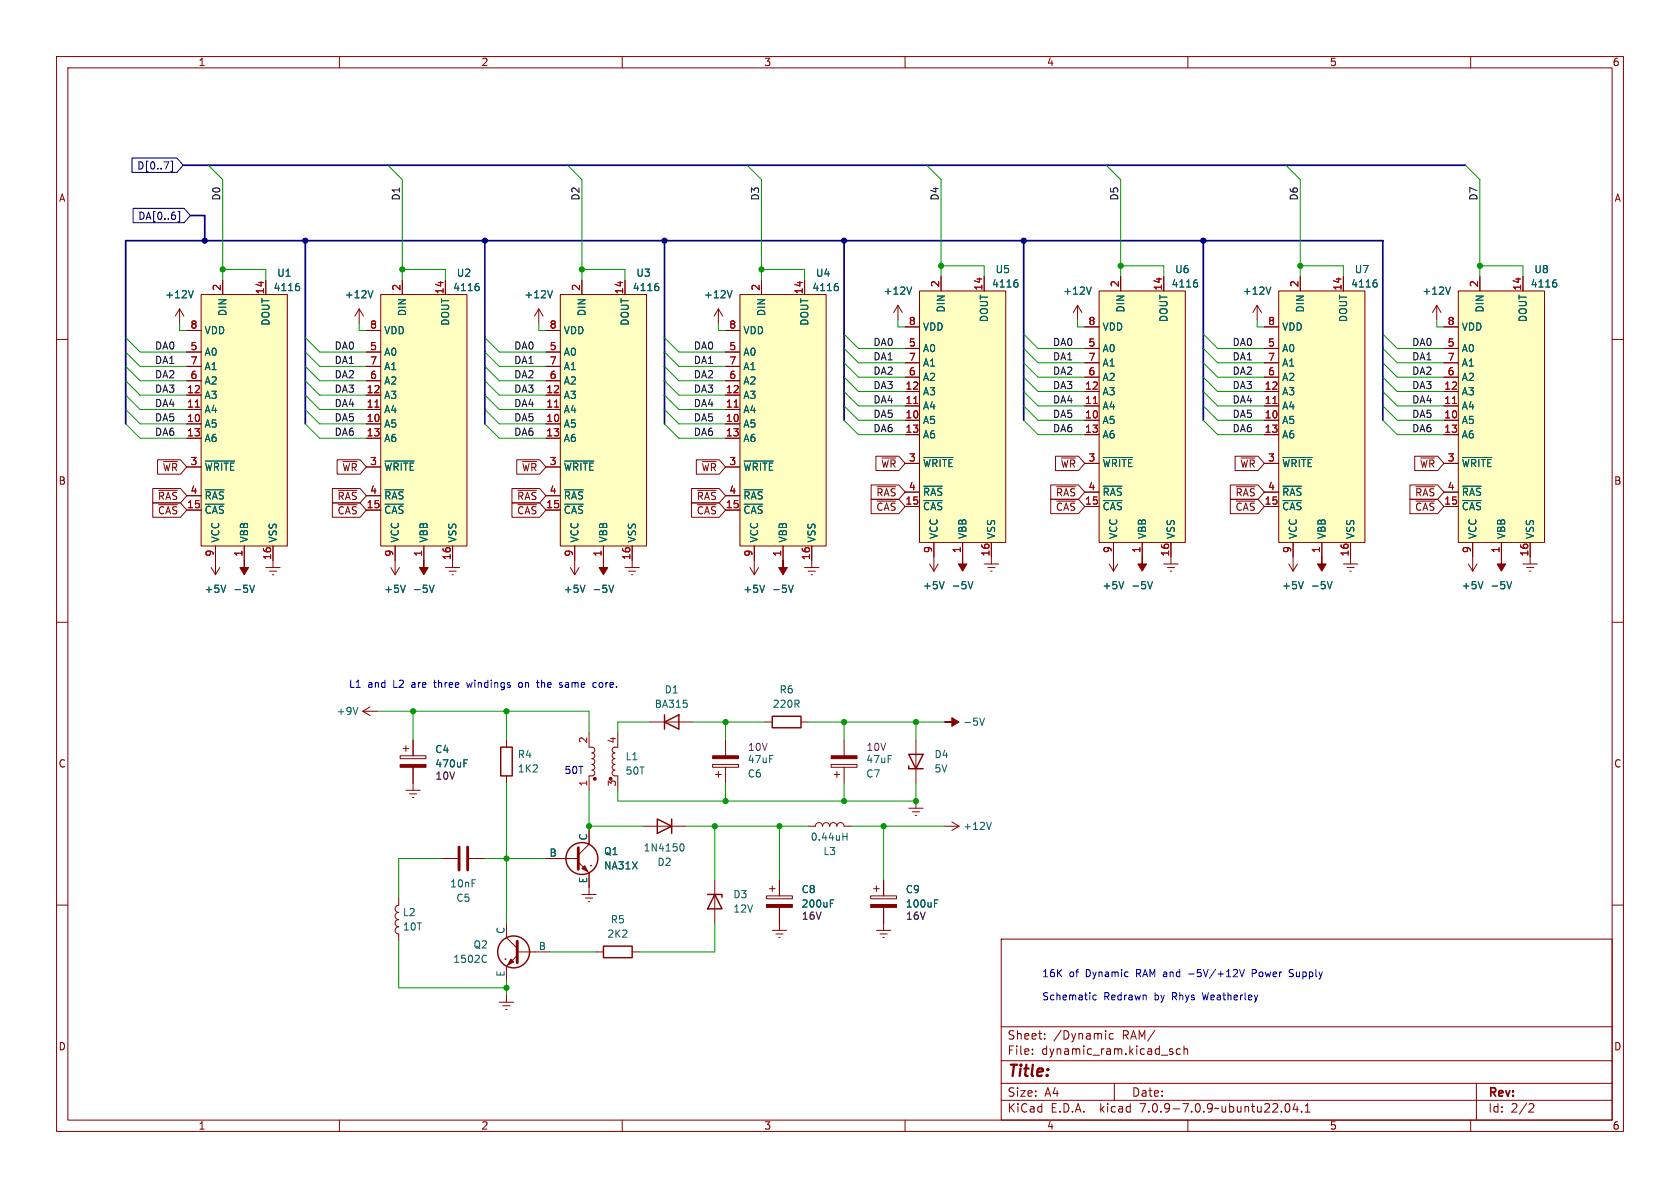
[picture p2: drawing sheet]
<svg xmlns="http://www.w3.org/2000/svg" width="297mm" height="210mm" viewBox="0 0 297 210" stroke-linecap="round" stroke-linejoin="round" font-family="sans-serif">
<defs><g id="words">
<text font-size="2.8" fill="#840000" x="178" y="190.9">Title:</text>
<g font-size="2.1" fill="#840000">
<text x="178" y="184">Sheet:</text>
<text x="186.2" y="184">/Dynamic</text>
<text x="198.5" y="184">RAM/</text>
<text x="178" y="186.7">File:</text>
<text x="184.1" y="186.7">dynamic_ram.kicad_sch</text>
<text x="178" y="196.9">KiCad</text>
<text x="178" y="194.1">Size:</text>
<text x="184.7" y="194.1">A4</text>
<text x="185.7" y="196.9">E.D.A.</text>
<text x="194.6" y="196.9">kicad</text>
<text x="200" y="194.1">Date:</text>
<text x="201.8" y="196.9">7.0.9-7.0.9~ubuntu22.04.1</text>
<text x="263" y="194.3">Rev:</text>
<text x="263" y="196.9">Id:</text>
<text x="267.1" y="196.9">2/2</text>
</g>
<g font-size="1.8" fill="#840000">
<text x="35" y="11.9">1</text>
<text x="85" y="11.9">2</text>
<text x="135" y="11.9">3</text>
<text x="185" y="11.9">4</text>
<text x="235" y="11.9">5</text>
<text x="285" y="11.9">6</text>
<text x="10.3" y="35.9">A</text>
<text x="285.3" y="35.9">A</text>
<text x="28.7" y="83.5">~{WR}</text>
<text x="60.4" y="83.5">~{WR}</text>
<text x="92.2" y="83.5">~{WR}</text>
<text x="123.9" y="83.5">~{WR}</text>
<text x="155.7" y="82.9">~{WR}</text>
<text x="187.4" y="82.9">~{WR}</text>
<text x="219.2" y="82.9">~{WR}</text>
<text x="250.9" y="82.9">~{WR}</text>
<text x="10.3" y="85.9">B</text>
<text x="27.8" y="88.6">~{RAS}</text>
<text x="59.6" y="88.6">~{RAS}</text>
<text x="91.3" y="88.6">~{RAS}</text>
<text x="123.1" y="88.6">~{RAS}</text>
<text x="154.8" y="87.9">~{RAS}</text>
<text x="186.6" y="87.9">~{RAS}</text>
<text x="218.3" y="87.9">~{RAS}</text>
<text x="250.1" y="87.9">~{RAS}</text>
<text x="285.3" y="85.9">B</text>
<text x="27.8" y="91.1">~{CAS}</text>
<text x="59.6" y="91.1">~{CAS}</text>
<text x="91.3" y="91.1">~{CAS}</text>
<text x="123.1" y="91.1">~{CAS}</text>
<text x="154.8" y="90.5">~{CAS}</text>
<text x="186.6" y="90.5">~{CAS}</text>
<text x="218.3" y="90.5">~{CAS}</text>
<text x="250.1" y="90.5">~{CAS}</text>
<text x="10.3" y="135.9">C</text>
<text x="285.3" y="135.9">C</text>
<text x="10.3" y="185.9">D</text>
<text x="285.3" y="185.9">D</text>
<text x="35" y="199.9">1</text>
<text x="85" y="199.9">2</text>
<text x="135" y="199.9">3</text>
<text x="185" y="199.9">4</text>
<text x="235" y="199.9">5</text>
<text x="285" y="199.9">6</text>
</g>
<g font-size="1.8" fill="#000084">
<text x="24.2" y="30.2">D[0..7]</text>
<text x="24.3" y="39.1">DA[0..6]</text>
</g>
<g font-size="1.8" fill="#0f0f0f">
<text x="39" y="35.6" transform="rotate(-90 39 35.6)">D0</text>
<text x="70.8" y="35.6" transform="rotate(-90 70.8 35.6)">D1</text>
<text x="102.5" y="35.6" transform="rotate(-90 102.5 35.6)">D2</text>
<text x="134.3" y="35.6" transform="rotate(-90 134.3 35.6)">D3</text>
<text x="166" y="35.6" transform="rotate(-90 166 35.6)">D4</text>
<text x="197.8" y="35.6" transform="rotate(-90 197.8 35.6)">D5</text>
<text x="229.5" y="35.6" transform="rotate(-90 229.5 35.6)">D6</text>
<text x="261.3" y="35.6" transform="rotate(-90 261.3 35.6)">D7</text>
<text x="27.3" y="64.4">DA1</text>
<text x="27.3" y="61.9">DA0</text>
<text x="59.1" y="64.4">DA1</text>
<text x="59.1" y="61.9">DA0</text>
<text x="90.8" y="61.9">DA0</text>
<text x="90.8" y="64.4">DA1</text>
<text x="122.6" y="61.9">DA0</text>
<text x="122.6" y="64.4">DA1</text>
<text x="154.3" y="61.2">DA0</text>
<text x="154.3" y="63.8">DA1</text>
<text x="186.1" y="63.8">DA1</text>
<text x="186.1" y="61.2">DA0</text>
<text x="217.8" y="63.8">DA1</text>
<text x="217.8" y="61.2">DA0</text>
<text x="249.6" y="63.8">DA1</text>
<text x="249.6" y="61.2">DA0</text>
<text x="27.3" y="69.5">DA3</text>
<text x="27.3" y="67">DA2</text>
<text x="59.1" y="69.5">DA3</text>
<text x="59.1" y="67">DA2</text>
<text x="90.8" y="69.5">DA3</text>
<text x="90.8" y="67">DA2</text>
<text x="122.6" y="67">DA2</text>
<text x="122.6" y="69.5">DA3</text>
<text x="154.3" y="66.3">DA2</text>
<text x="154.3" y="68.9">DA3</text>
<text x="154.3" y="71.4">DA4</text>
<text x="186.1" y="66.3">DA2</text>
<text x="186.1" y="71.4">DA4</text>
<text x="186.1" y="68.9">DA3</text>
<text x="217.8" y="68.9">DA3</text>
<text x="217.8" y="71.4">DA4</text>
<text x="217.8" y="66.3">DA2</text>
<text x="249.6" y="66.3">DA2</text>
<text x="249.6" y="68.9">DA3</text>
<text x="249.6" y="71.4">DA4</text>
<text x="27.3" y="74.6">DA5</text>
<text x="27.3" y="77.1">DA6</text>
<text x="27.3" y="72">DA4</text>
<text x="59.1" y="72">DA4</text>
<text x="59.1" y="74.6">DA5</text>
<text x="59.1" y="77.1">DA6</text>
<text x="90.8" y="74.6">DA5</text>
<text x="90.8" y="72">DA4</text>
<text x="90.8" y="77.1">DA6</text>
<text x="122.6" y="72">DA4</text>
<text x="122.6" y="74.6">DA5</text>
<text x="122.6" y="77.1">DA6</text>
<text x="154.3" y="76.5">DA6</text>
<text x="154.3" y="73.9">DA5</text>
<text x="186.1" y="76.5">DA6</text>
<text x="186.1" y="73.9">DA5</text>
<text x="217.8" y="73.9">DA5</text>
<text x="217.8" y="76.5">DA6</text>
<text x="249.6" y="76.5">DA6</text>
<text x="249.6" y="73.9">DA5</text>
</g>
<g font-size="1.8" fill="#006464">
<text x="29.1" y="52.9">+12V</text>
<text x="48.3" y="51.7">4116</text>
<text x="48.9" y="49.1">U1</text>
<text x="60.9" y="52.9">+12V</text>
<text x="80" y="51.7">4116</text>
<text x="80.7" y="49.1">U2</text>
<text x="92.6" y="52.9">+12V</text>
<text x="111.8" y="51.7">4116</text>
<text x="112.4" y="49.1">U3</text>
<text x="124.4" y="52.9">+12V</text>
<text x="143.5" y="51.7">4116</text>
<text x="144.2" y="49.1">U4</text>
<text x="156.1" y="52.3">+12V</text>
<text x="175.3" y="51">4116</text>
<text x="175.9" y="48.5">U5</text>
<text x="187.9" y="52.3">+12V</text>
<text x="207" y="51">4116</text>
<text x="207.7" y="48.5">U6</text>
<text x="219.6" y="52.3">+12V</text>
<text x="238.8" y="51">4116</text>
<text x="239.4" y="48.5">U7</text>
<text x="251.4" y="52.3">+12V</text>
<text x="270.5" y="51">4116</text>
<text x="271.2" y="48.5">U8</text>
<text x="36.1" y="59.3">VDD</text>
<text x="40.2" y="56" transform="rotate(-90 40.2 56)">DIN</text>
<text x="47.9" y="57.7" transform="rotate(-90 47.9 57.7)">DOUT</text>
<text x="67.8" y="59.3">VDD</text>
<text x="72" y="56" transform="rotate(-90 72 56)">DIN</text>
<text x="79.6" y="57.7" transform="rotate(-90 79.6 57.7)">DOUT</text>
<text x="99.6" y="59.3">VDD</text>
<text x="103.7" y="56" transform="rotate(-90 103.7 56)">DIN</text>
<text x="111.4" y="57.7" transform="rotate(-90 111.4 57.7)">DOUT</text>
<text x="131.3" y="59.3">VDD</text>
<text x="135.5" y="56" transform="rotate(-90 135.5 56)">DIN</text>
<text x="143.1" y="57.7" transform="rotate(-90 143.1 57.7)">DOUT</text>
<text x="163.1" y="58.6">VDD</text>
<text x="167.2" y="55.4" transform="rotate(-90 167.2 55.4)">DIN</text>
<text x="174.9" y="57" transform="rotate(-90 174.9 57)">DOUT</text>
<text x="194.8" y="58.6">VDD</text>
<text x="199" y="55.4" transform="rotate(-90 199 55.4)">DIN</text>
<text x="206.6" y="57" transform="rotate(-90 206.6 57)">DOUT</text>
<text x="226.6" y="58.6">VDD</text>
<text x="230.7" y="55.4" transform="rotate(-90 230.7 55.4)">DIN</text>
<text x="238.4" y="57" transform="rotate(-90 238.4 57)">DOUT</text>
<text x="258.3" y="58.6">VDD</text>
<text x="262.5" y="55.4" transform="rotate(-90 262.5 55.4)">DIN</text>
<text x="270.1" y="57" transform="rotate(-90 270.1 57)">DOUT</text>
<text x="36.1" y="63.1">A0</text>
<text x="36.1" y="65.6">A1</text>
<text x="67.8" y="63.1">A0</text>
<text x="67.8" y="65.6">A1</text>
<text x="99.6" y="63.1">A0</text>
<text x="99.6" y="65.6">A1</text>
<text x="131.3" y="63.1">A0</text>
<text x="131.3" y="65.6">A1</text>
<text x="163.1" y="62.5">A0</text>
<text x="163.1" y="65">A1</text>
<text x="194.8" y="62.5">A0</text>
<text x="194.8" y="65">A1</text>
<text x="226.6" y="62.5">A0</text>
<text x="226.6" y="65">A1</text>
<text x="258.3" y="62.5">A0</text>
<text x="258.3" y="65">A1</text>
<text x="36.1" y="70.7">A3</text>
<text x="36.1" y="68.2">A2</text>
<text x="67.8" y="70.7">A3</text>
<text x="67.8" y="68.2">A2</text>
<text x="99.6" y="70.7">A3</text>
<text x="99.6" y="68.2">A2</text>
<text x="131.3" y="70.7">A3</text>
<text x="131.3" y="68.2">A2</text>
<text x="163.1" y="70.1">A3</text>
<text x="163.1" y="67.5">A2</text>
<text x="194.8" y="70.1">A3</text>
<text x="194.8" y="67.5">A2</text>
<text x="226.6" y="70.1">A3</text>
<text x="226.6" y="67.5">A2</text>
<text x="258.3" y="70.1">A3</text>
<text x="258.3" y="67.5">A2</text>
<text x="36.1" y="75.8">A5</text>
<text x="36.1" y="73.3">A4</text>
<text x="67.8" y="75.8">A5</text>
<text x="67.8" y="73.3">A4</text>
<text x="99.6" y="75.8">A5</text>
<text x="99.6" y="73.3">A4</text>
<text x="131.3" y="75.8">A5</text>
<text x="131.3" y="73.3">A4</text>
<text x="163.1" y="75.2">A5</text>
<text x="163.1" y="72.6">A4</text>
<text x="163.1" y="77.7">A6</text>
<text x="194.8" y="75.2">A5</text>
<text x="194.8" y="72.6">A4</text>
<text x="194.8" y="77.7">A6</text>
<text x="226.6" y="75.2">A5</text>
<text x="226.6" y="72.6">A4</text>
<text x="226.6" y="77.7">A6</text>
<text x="258.3" y="75.2">A5</text>
<text x="258.3" y="72.6">A4</text>
<text x="258.3" y="77.7">A6</text>
<text x="36.1" y="78.3">A6</text>
<text x="36.1" y="83.4">~{WRITE}</text>
<text x="67.8" y="78.3">A6</text>
<text x="67.8" y="83.4">~{WRITE}</text>
<text x="99.6" y="78.3">A6</text>
<text x="99.6" y="83.4">~{WRITE}</text>
<text x="131.3" y="78.3">A6</text>
<text x="131.3" y="83.4">~{WRITE}</text>
<text x="163.1" y="82.8">~{WRITE}</text>
<text x="194.8" y="82.8">~{WRITE}</text>
<text x="226.6" y="82.8">~{WRITE}</text>
<text x="258.3" y="82.8">~{WRITE}</text>
<text x="36.1" y="88.5">~{RAS}</text>
<text x="67.8" y="88.5">~{RAS}</text>
<text x="99.6" y="88.5">~{RAS}</text>
<text x="131.3" y="88.5">~{RAS}</text>
<text x="163.1" y="87.9">~{RAS}</text>
<text x="194.8" y="87.9">~{RAS}</text>
<text x="226.6" y="87.9">~{RAS}</text>
<text x="258.3" y="87.9">~{RAS}</text>
<text x="36.1" y="91">~{CAS}</text>
<text x="67.8" y="91">~{CAS}</text>
<text x="99.6" y="91">~{CAS}</text>
<text x="131.3" y="91">~{CAS}</text>
<text x="163.1" y="90.4">~{CAS}</text>
<text x="166" y="95.4" transform="rotate(-90 166 95.4)">VCC</text>
<text x="171" y="95.4" transform="rotate(-90 171 95.4)">VBB</text>
<text x="176.1" y="95.4" transform="rotate(-90 176.1 95.4)">VSS</text>
<text x="194.8" y="90.4">~{CAS}</text>
<text x="197.7" y="95.4" transform="rotate(-90 197.7 95.4)">VCC</text>
<text x="202.8" y="95.4" transform="rotate(-90 202.8 95.4)">VBB</text>
<text x="207.9" y="95.4" transform="rotate(-90 207.9 95.4)">VSS</text>
<text x="226.6" y="90.4">~{CAS}</text>
<text x="229.5" y="95.4" transform="rotate(-90 229.5 95.4)">VCC</text>
<text x="234.5" y="95.4" transform="rotate(-90 234.5 95.4)">VBB</text>
<text x="239.6" y="95.4" transform="rotate(-90 239.6 95.4)">VSS</text>
<text x="258.3" y="90.4">~{CAS}</text>
<text x="261.2" y="95.4" transform="rotate(-90 261.2 95.4)">VCC</text>
<text x="266.3" y="95.4" transform="rotate(-90 266.3 95.4)">VBB</text>
<text x="271.4" y="95.4" transform="rotate(-90 271.4 95.4)">VSS</text>
<text x="39" y="96" transform="rotate(-90 39 96)">VCC</text>
<text x="44" y="96" transform="rotate(-90 44 96)">VBB</text>
<text x="49.1" y="96" transform="rotate(-90 49.1 96)">VSS</text>
<text x="70.7" y="96" transform="rotate(-90 70.7 96)">VCC</text>
<text x="75.8" y="96" transform="rotate(-90 75.8 96)">VBB</text>
<text x="80.9" y="96" transform="rotate(-90 80.9 96)">VSS</text>
<text x="102.5" y="96" transform="rotate(-90 102.5 96)">VCC</text>
<text x="107.5" y="96" transform="rotate(-90 107.5 96)">VBB</text>
<text x="112.6" y="96" transform="rotate(-90 112.6 96)">VSS</text>
<text x="134.2" y="96" transform="rotate(-90 134.2 96)">VCC</text>
<text x="139.3" y="96" transform="rotate(-90 139.3 96)">VBB</text>
<text x="144.4" y="96" transform="rotate(-90 144.4 96)">VSS</text>
<text x="36.1" y="105">+5V</text>
<text x="41.1" y="105">-5V</text>
<text x="67.8" y="105">+5V</text>
<text x="72.9" y="105">-5V</text>
<text x="99.6" y="105">+5V</text>
<text x="104.6" y="105">-5V</text>
<text x="131.3" y="105">+5V</text>
<text x="136.4" y="105">-5V</text>
<text x="163.1" y="104.4">+5V</text>
<text x="168.1" y="104.4">-5V</text>
<text x="194.8" y="104.4">+5V</text>
<text x="199.9" y="104.4">-5V</text>
<text x="226.6" y="104.4">+5V</text>
<text x="231.6" y="104.4">-5V</text>
<text x="258.3" y="104.4">+5V</text>
<text x="263.4" y="104.4">-5V</text>
<text x="115.6" y="125.3">BA315</text>
<text x="117.4" y="122.8">D1</text>
<text x="136.5" y="125.3">220R</text>
<text x="137.7" y="122.8">R6</text>
<text x="59.4" y="126.6">+9V</text>
<text x="170.2" y="128.5">-5V</text>
<text x="76.8" y="133.3">C4</text>
<text x="76.8" y="135.9">470uF</text>
<text x="91.4" y="134.2">R4</text>
<text x="91.4" y="136.8">1K2</text>
<text x="110.5" y="134.6">L1</text>
<text x="110.5" y="137.1">50T</text>
<text x="132.1" y="137.6">C6</text>
<text x="132.1" y="135.1">47uF</text>
<text x="153" y="137.6">C7</text>
<text x="153" y="135.1">47uF</text>
<text x="165.1" y="134.2">D4</text>
<text x="165.1" y="136.8">5V</text>
<text x="103.9" y="148.7" transform="rotate(-90 103.9 148.7)">C</text>
<text x="143.2" y="148.8">0.44uH</text>
<text x="170.2" y="146.9">+12V</text>
<text x="97.1" y="151.5">B</text>
<text x="106.7" y="151.4">Q1</text>
<text x="106.7" y="153.9">NA31X</text>
<text x="113.7" y="150.7">1N4150</text>
<text x="116.1" y="153.3">D2</text>
<text x="145.5" y="151.4">L3</text>
<text x="79.5" y="157.1">10nF</text>
<text x="80.6" y="159.6">C5</text>
<text x="103.9" y="156.3" transform="rotate(-90 103.9 156.3)">E</text>
<text x="129.5" y="159">D3</text>
<text x="129.5" y="161.5">12V</text>
<text x="141.6" y="158.1">C8</text>
<text x="141.6" y="160.6">200uF</text>
<text x="160" y="158.1">C9</text>
<text x="160" y="160.6">100uF</text>
<text x="71.1" y="162.2">L2</text>
<text x="71.1" y="164.7">10T</text>
<text x="83.6" y="167.9">Q2</text>
<text x="89.3" y="165.2" transform="rotate(-90 89.3 165.2)">C</text>
<text x="107.3" y="166">2K2</text>
<text x="107.9" y="163.4">R5</text>
<text x="80" y="170.4">1502C</text>
<text x="89.3" y="172.8" transform="rotate(-90 89.3 172.8)">E</text>
<text x="95.1" y="168">B</text>
</g>
<g font-size="1.8" fill="#a90000">
<text x="39.1" y="51.5" transform="rotate(-90 39.1 51.5)">2</text>
<text x="46.7" y="52.1" transform="rotate(-90 46.7 52.1)">14</text>
<text x="70.9" y="51.5" transform="rotate(-90 70.9 51.5)">2</text>
<text x="78.5" y="52.1" transform="rotate(-90 78.5 52.1)">14</text>
<text x="102.6" y="51.5" transform="rotate(-90 102.6 51.5)">2</text>
<text x="110.2" y="52.1" transform="rotate(-90 110.2 52.1)">14</text>
<text x="134.4" y="51.5" transform="rotate(-90 134.4 51.5)">2</text>
<text x="142" y="52.1" transform="rotate(-90 142 52.1)">14</text>
<text x="166.1" y="50.9" transform="rotate(-90 166.1 50.9)">2</text>
<text x="173.7" y="51.5" transform="rotate(-90 173.7 51.5)">14</text>
<text x="197.9" y="50.9" transform="rotate(-90 197.9 50.9)">2</text>
<text x="205.5" y="51.5" transform="rotate(-90 205.5 51.5)">14</text>
<text x="229.6" y="50.9" transform="rotate(-90 229.6 50.9)">2</text>
<text x="237.2" y="51.5" transform="rotate(-90 237.2 51.5)">14</text>
<text x="261.4" y="50.9" transform="rotate(-90 261.4 50.9)">2</text>
<text x="269" y="51.5" transform="rotate(-90 269 51.5)">14</text>
<text x="33.6" y="58.2">8</text>
<text x="65.3" y="58.2">8</text>
<text x="97.1" y="58.2">8</text>
<text x="128.8" y="58.2">8</text>
<text x="160.6" y="57.5">8</text>
<text x="192.3" y="57.5">8</text>
<text x="224.1" y="57.5">8</text>
<text x="255.8" y="57.5">8</text>
<text x="33.6" y="62">5</text>
<text x="33.6" y="64.5">7</text>
<text x="65.3" y="62">5</text>
<text x="65.3" y="64.5">7</text>
<text x="97.1" y="62">5</text>
<text x="97.1" y="64.5">7</text>
<text x="128.8" y="62">5</text>
<text x="128.8" y="64.5">7</text>
<text x="160.6" y="61.3">5</text>
<text x="160.6" y="63.9">7</text>
<text x="192.3" y="61.3">5</text>
<text x="192.3" y="63.9">7</text>
<text x="224.1" y="61.3">5</text>
<text x="224.1" y="63.9">7</text>
<text x="255.8" y="61.3">5</text>
<text x="255.8" y="63.9">7</text>
<text x="33" y="69.6">12</text>
<text x="33.6" y="67.1">6</text>
<text x="64.7" y="69.6">12</text>
<text x="65.3" y="67.1">6</text>
<text x="96.5" y="69.6">12</text>
<text x="97.1" y="67.1">6</text>
<text x="128.2" y="69.6">12</text>
<text x="128.8" y="67.1">6</text>
<text x="160" y="71.5">11</text>
<text x="160" y="69">12</text>
<text x="160.6" y="66.4">6</text>
<text x="191.7" y="71.5">11</text>
<text x="191.7" y="69">12</text>
<text x="192.3" y="66.4">6</text>
<text x="223.5" y="71.5">11</text>
<text x="223.5" y="69">12</text>
<text x="224.1" y="66.4">6</text>
<text x="255.2" y="71.5">11</text>
<text x="255.2" y="69">12</text>
<text x="255.8" y="66.4">6</text>
<text x="33" y="74.7">10</text>
<text x="33" y="72.1">11</text>
<text x="33" y="77.2">13</text>
<text x="64.7" y="74.7">10</text>
<text x="64.7" y="72.1">11</text>
<text x="64.7" y="77.2">13</text>
<text x="96.5" y="74.7">10</text>
<text x="96.5" y="72.1">11</text>
<text x="96.5" y="77.2">13</text>
<text x="128.2" y="74.7">10</text>
<text x="128.2" y="72.1">11</text>
<text x="128.2" y="77.2">13</text>
<text x="160" y="74">10</text>
<text x="160" y="76.6">13</text>
<text x="191.7" y="74">10</text>
<text x="191.7" y="76.6">13</text>
<text x="223.5" y="74">10</text>
<text x="223.5" y="76.6">13</text>
<text x="255.2" y="74">10</text>
<text x="255.2" y="76.6">13</text>
<text x="33.6" y="82.3">3</text>
<text x="65.3" y="82.3">3</text>
<text x="97.1" y="82.3">3</text>
<text x="128.8" y="82.3">3</text>
<text x="160.6" y="81.7">3</text>
<text x="192.3" y="81.7">3</text>
<text x="224.1" y="81.7">3</text>
<text x="255.8" y="81.7">3</text>
<text x="33" y="89.9">15</text>
<text x="33.6" y="87.4">4</text>
<text x="64.7" y="89.9">15</text>
<text x="65.3" y="87.4">4</text>
<text x="96.5" y="89.9">15</text>
<text x="97.1" y="87.4">4</text>
<text x="128.2" y="89.9">15</text>
<text x="128.8" y="87.4">4</text>
<text x="160" y="89.3">15</text>
<text x="160.6" y="86.7">4</text>
<text x="191.7" y="89.3">15</text>
<text x="192.3" y="86.7">4</text>
<text x="223.5" y="89.3">15</text>
<text x="224.1" y="86.7">4</text>
<text x="255.2" y="89.3">15</text>
<text x="255.8" y="86.7">4</text>
<text x="37.8" y="98.5" transform="rotate(-90 37.8 98.5)">9</text>
<text x="42.9" y="98.5" transform="rotate(-90 42.9 98.5)">1</text>
<text x="48" y="99.1" transform="rotate(-90 48 99.1)">16</text>
<text x="69.6" y="98.5" transform="rotate(-90 69.6 98.5)">9</text>
<text x="74.7" y="98.5" transform="rotate(-90 74.7 98.5)">1</text>
<text x="79.8" y="99.1" transform="rotate(-90 79.8 99.1)">16</text>
<text x="101.3" y="98.5" transform="rotate(-90 101.3 98.5)">9</text>
<text x="106.4" y="98.5" transform="rotate(-90 106.4 98.5)">1</text>
<text x="111.5" y="99.1" transform="rotate(-90 111.5 99.1)">16</text>
<text x="133.1" y="98.5" transform="rotate(-90 133.1 98.5)">9</text>
<text x="138.2" y="98.5" transform="rotate(-90 138.2 98.5)">1</text>
<text x="143.3" y="99.1" transform="rotate(-90 143.3 99.1)">16</text>
<text x="164.8" y="97.9" transform="rotate(-90 164.8 97.9)">9</text>
<text x="169.9" y="97.9" transform="rotate(-90 169.9 97.9)">1</text>
<text x="175" y="98.5" transform="rotate(-90 175 98.5)">16</text>
<text x="196.6" y="97.9" transform="rotate(-90 196.6 97.9)">9</text>
<text x="201.7" y="97.9" transform="rotate(-90 201.7 97.9)">1</text>
<text x="206.8" y="98.5" transform="rotate(-90 206.8 98.5)">16</text>
<text x="228.3" y="97.9" transform="rotate(-90 228.3 97.9)">9</text>
<text x="233.4" y="97.9" transform="rotate(-90 233.4 97.9)">1</text>
<text x="238.5" y="98.5" transform="rotate(-90 238.5 98.5)">16</text>
<text x="260.1" y="97.9" transform="rotate(-90 260.1 97.9)">9</text>
<text x="265.2" y="97.9" transform="rotate(-90 265.2 97.9)">1</text>
<text x="270.3" y="98.5" transform="rotate(-90 270.3 98.5)">16</text>
<text x="103.9" y="131.5" transform="rotate(-90 103.9 131.5)">2</text>
<text x="109" y="131.5" transform="rotate(-90 109 131.5)">4</text>
<text x="103.9" y="139.1" transform="rotate(-90 103.9 139.1)">1</text>
<text x="109" y="139.1" transform="rotate(-90 109 139.1)">3</text>
</g>
<g font-size="1.8" fill="#0000c2">
<text x="61.6" y="121.7">L1</text>
<text x="65" y="121.7">and</text>
<text x="69.6" y="121.7">L2</text>
<text x="73" y="121.7">are</text>
<text x="77.2" y="121.7">three</text>
<text x="83.2" y="121.7">windings</text>
<text x="92.6" y="121.7">on</text>
<text x="96" y="121.7">the</text>
<text x="100.2" y="121.7">same</text>
<text x="106.3" y="121.7">core.</text>
<text x="99.7" y="136.9">50T</text>
<text x="184.1" y="172.8">16K</text>
<text x="189" y="172.8">of</text>
<text x="192.1" y="172.8">Dynamic</text>
<text x="201.1" y="172.8">RAM and</text>
<text x="210.7" y="172.8">-5V/+12V</text>
<text x="222.2" y="172.8">Power</text>
<text x="229" y="172.8">Supply</text>
<text x="184.1" y="176.9">Schematic</text>
<text x="195.1" y="176.9">Redrawn</text>
<text x="204.2" y="176.9">by</text>
<text x="207.5" y="176.9">Rhys</text>
<text x="213.1" y="176.9">Weatherley</text>
</g>
<g font-size="1.8" fill="#840084">
<text x="132.1" y="132.9">10V</text>
<text x="153.1" y="132.9">10V</text>
<text x="76.9" y="138">10V</text>
<text x="141.7" y="162.8">16V</text>
<text x="160.1" y="162.8">16V</text>
</g>
</g></defs>
<g fill="none" stroke="#840000" stroke-width=".18">
<path d="M10 10h277v190h-277zM12 12h273v186h-273zM60 10v2M110 10v2M160 10v2M210 10v2M260 10v2M10 60h2M31.7 54.6l-.7 1.3M31.7 54.6v2.6M31.7 54.6l.8 1.3M33 58.4h2.6"/>
<path d="M35.6 52.1h15.2v44.4h-15.2zM39.4 49.5v2.6M47 49.5v2.6M63.5 54.6l-.8 1.3M63.5 54.6v2.6M63.5 54.6l.8 1.3M64.8 58.4h2.5M67.3 52.1h15.2v44.4h-15.2zM71.1 49.5v2.6M78.7 49.5v2.6M95.2 54.6l-.7 1.3M95.2 54.6v2.6"/>
<path d="M95.2 54.6l.8 1.3M96.5 58.4h2.6M99.1 52.1h15.2v44.4h-15.2zM102.9 49.5v2.6M110.5 49.5v2.6M127 54.6v2.6M127 54.6l-.8 1.3M127 54.6l.8 1.3M128.3 58.4h2.5M130.8 52.1h15.2v44.4h-15.2zM134.6 49.5v2.6M142.2 49.5v2.6"/>
<path d="M158.7 54l-.7 1.2M158.7 54v2.5M158.7 54l.8 1.2M160 57.8h2.6M162.6 51.4h15.2v44.5h-15.2zM166.4 48.9v2.5M174 48.9v2.5M190.5 54l-.8 1.2M190.5 54v2.5M190.5 54l.8 1.2M191.8 57.8h2.5M194.3 51.4h15.2v44.5h-15.2z"/>
<path d="M198.1 48.9v2.5M205.7 48.9v2.5M222.2 54l-.7 1.2M222.2 54v2.5M222.2 54l.8 1.2M223.5 57.8h2.6M226.1 51.4h15.2v44.5h-15.2zM229.9 48.9v2.5M237.5 48.9v2.5M254 54l-.8 1.2M254 54v2.5M254 54l.8 1.2"/>
<path d="M255.3 57.8h2.5M257.8 51.4h15.2v44.5h-15.2zM261.6 48.9v2.5M269.2 48.9v2.5M285 60h2M33 74.9h2.6M33 72.4h2.6M33 69.9h2.6M33 77.5h2.6M33 62.2h2.6M33 67.3h2.6M33 64.8h2.6"/>
<path d="M64.8 74.9h2.5M64.8 72.4h2.5M64.8 69.9h2.5M64.8 77.5h2.5M64.8 62.2h2.5M64.8 67.3h2.5M64.8 64.8h2.5M96.5 74.9h2.6M96.5 72.4h2.6M96.5 69.9h2.6M96.5 77.5h2.6M96.5 62.2h2.6"/>
<path d="M96.5 67.3h2.6M96.5 64.8h2.6M128.3 74.9h2.5M128.3 72.4h2.5M128.3 69.9h2.5M128.3 77.5h2.5M128.3 62.2h2.5M128.3 67.3h2.5M128.3 64.8h2.5M160 74.3h2.6M160 71.8h2.6M160 69.2h2.6"/>
<path d="M160 76.8h2.6M160 61.6h2.6M160 66.7h2.6M160 64.1h2.6M191.8 74.3h2.5M191.8 71.8h2.5M191.8 69.2h2.5M191.8 76.8h2.5M191.8 61.6h2.5M191.8 66.7h2.5M191.8 64.1h2.5M223.5 74.3h2.6"/>
<path d="M223.5 71.8h2.6M223.5 69.2h2.6M223.5 76.8h2.6M223.5 61.6h2.6M223.5 66.7h2.6M223.5 64.1h2.6M255.3 74.3h2.5M255.3 71.8h2.5M255.3 69.2h2.5M255.3 76.8h2.5M255.3 61.6h2.5M255.3 66.7h2.5"/>
<path d="M255.3 64.1h2.5M27 86.4h4.9l1.1 1.2-1.1 1.3h-4.9zM27 88.9h4.9l1.1 1.3-1.1 1.2h-4.9zM27.9 81.3h4l1.1 1.3-1.1 1.2h-4zM28 86.7h3.4M28 89.2h3.4M28.9 81.6h2.5M33 90.2h2.6M33 82.6h2.6M33 87.6h2.6M38.1 96.5v5.1M43.2 96.5v2.6"/>
<path d="M48.3 96.5v3.8M58.8 86.4h4.9l1.1 1.2-1.1 1.3h-4.9zM58.8 88.9h4.9l1.1 1.3-1.1 1.2h-4.9zM59.6 81.3h4.1l1.1 1.3-1.1 1.2h-4.1zM59.8 86.7h3.3M59.8 89.2h3.3M60.6 81.6h2.5M64.8 90.2h2.5M64.8 82.6h2.5M64.8 87.6h2.5M69.8 96.5v5.1M74.9 96.5v2.6"/>
<path d="M80 96.5v3.8M90.5 86.4h4.9l1.1 1.2-1.1 1.3h-4.9zM90.5 88.9h4.9l1.1 1.3-1.1 1.2h-4.9zM91.4 81.3h4l1.1 1.3-1.1 1.2h-4zM91.5 86.7h3.4M91.5 89.2h3.4M92.4 81.6h2.5M96.5 90.2h2.6M96.5 82.6h2.6M96.5 87.6h2.6M101.6 96.5v5.1M106.7 96.5v2.6"/>
<path d="M111.8 96.5v3.8M122.3 86.4h4.9l1.1 1.2-1.1 1.3h-4.9zM122.3 88.9h4.9l1.1 1.3-1.1 1.2h-4.9zM123.1 81.3h4.1l1.1 1.3-1.1 1.2h-4.1zM123.3 86.7h3.3M123.3 89.2h3.3M124.1 81.6h2.5M128.3 90.2h2.5M128.3 82.6h2.5M128.3 87.6h2.5M133.3 96.5v5.1M138.4 96.5v2.6"/>
<path d="M143.5 96.5v3.8M154 88.3h4.9l1.1 1.2-1.1 1.3h-4.9zM154 85.7h4.9l1.1 1.3-1.1 1.3h-4.9zM154.9 80.6h4l1.1 1.3-1.1 1.3h-4zM155 88.6h3.4M155 86h3.4M155.9 81h2.5M160 89.5h2.6M160 81.9h2.6M160 87h2.6M164.3 99.7l.8 1.3M165.1 95.9v5.1"/>
<path d="M165.9 99.7l-.8 1.3M170.2 95.9v2.5M174 99.7h2.5M175.3 95.9v3.8M185.8 85.7h4.9l1.1 1.3-1.1 1.3h-4.9zM185.8 88.3h4.9l1.1 1.2-1.1 1.3h-4.9zM186.6 80.6h4.1l1.1 1.3-1.1 1.3h-4.1zM186.8 88.6h3.3M186.8 86h3.3M187.6 81h2.5M191.8 89.5h2.5M191.8 81.9h2.5"/>
<path d="M191.8 87h2.5M196.1 99.7l.7 1.3M196.8 95.9v5.1M197.6 99.7l-.8 1.3M201.9 95.9v2.5M205.7 99.7h2.6M207 95.9v3.8M217.5 88.3h4.9l1.1 1.2-1.1 1.3h-4.9zM217.5 85.7h4.9l1.1 1.3-1.1 1.3h-4.9zM218.4 80.6h4l1.1 1.3-1.1 1.3h-4zM218.5 88.6h3.4M218.5 86h3.4"/>
<path d="M219.4 81h2.5M223.5 89.5h2.6M223.5 81.9h2.6M223.5 87h2.6M227.8 99.7l.8 1.3M228.6 95.9v5.1M229.4 99.7l-.8 1.3M233.7 95.9v2.5M237.5 99.7h2.5M238.8 95.9v3.8M249.3 88.3h4.9l1.1 1.2-1.1 1.3h-4.9zM249.3 85.7h4.9l1.1 1.3-1.1 1.3h-4.9z"/>
<path d="M250.1 80.6h4.1l1.1 1.3-1.1 1.3h-4.1zM250.3 88.6h3.3M250.3 86h3.3M251.1 81h2.5M255.3 89.5h2.5M255.3 81.9h2.5M255.3 87h2.5M259.6 99.7l.7 1.3M260.3 95.9v5.1M261.1 99.7l-.8 1.3M265.4 95.9v2.5M269.2 99.7h2.6"/>
<path d="M270.5 95.9v3.8M10 110h2M37.3 100.3l.8 1.3M38.9 100.3l-.8 1.3M47 100.3h2.5M47.6 101h1.3M48.1 101.6h.3M69.1 100.3l.7 1.3M70.6 100.3l-.8 1.3M78.7 100.3h2.6M79.4 101h1.2M79.9 101.6h.2"/>
<path d="M100.8 100.3l.8 1.3M102.4 100.3l-.8 1.3M110.5 100.3h2.5M111.1 101h1.3M111.6 101.6h.3M132.6 100.3l.7 1.3M134.1 100.3l-.8 1.3M142.2 100.3h2.6M142.9 101h1.2M143.4 101.6h.2M174.6 100.3h1.3M175.1 101h.3"/>
<path d="M206.4 100.3h1.2M206.9 101h.2M238.1 100.3h1.3M238.6 101h.3M269.9 100.3h1.2M270.4 101h.2M285 110h2M64.1 125.7l1.3 .8M64.1 125.7h2.6M65.4 125l-1.3 .7M70.7 133.6h4.6v.5h-4.6zM71.2 132.3h1.1"/>
<path d="M71.8 139.7h2.5M71.8 131.8v1M73 130.8v2.8M73 135.6v4.1M89.5 130.8v1.3M89.5 137.2v1.2M104.1 129.5v2.6h.8l.3 .5-.2 .4-.4 .1 .4 .1 .1 .3-.1 .4-.4 .2 .3 .1 .2 .3v.4l-.5 .2 .4 .2 .1 .4-.1 .3-.4 .1 .4 .2 .2 .4-.4 .4-.7 .1v2.5M108.7 132.1l-.3 .1-.2 .3 .1 .4 .4 .2-.3 .1-.2 .3 .1 .4 .4 .2-.4 .2-.1 .5 .2 .2 .3 .1-.4 .2-.1 .4 .2 .3 .3 .1-.4 .2-.1 .4 .3 .4 .7 .1v2.5M109.2 129.5v2.6M114.9 127.6h7.7M126 135.1h4.6v.5h-4.6zM126.5 136.9h1"/>
<path d="M127 136.4v1M128.3 130.8v2.8M128.3 135.6v2.8M135.3 127.6h1.2M141.6 127.6h1.3M146.9 135.1h4.6v.5h-4.6zM147.4 136.9h1.1M148 136.4v1M149.2 130.8v2.8M149.2 135.6v2.8M161.9 130.8v7.6M10 160h2"/>
<path d="M70.5 158.8v1.2a.64 .64 0 0 0-.6 .7 .64 .64 0 0 0 .6 .6 .64 .64 0 0 0-.6 .6 .64 .64 0 0 0 .6 .7 .64 .64 0 0 0-.6 .6 .64 .64 0 0 0 .6 .6 .64 .64 0 0 0-.6 .7 .64 .64 0 0 0 .6 .6v1.3M72.4 140.3h1.3M72.9 141h.3M78.1 151.8h2.8M82.9 151.8h2.8M96.5 151.8h5.7M102.2 152.4l1.9 1.9v3.8M102.9 158.1h2.5M103.5 158.8h1.3M104 159.4h.3M104.1 146.7v2.5l-1.9 1.9M104.4 153h.1"/>
<path d="M113.7 146.1h7.6M126.4 155.6v7.6M135.5 158.4h4.6v.5h-4.6zM136 157.1h1M136.5 156.6v1M137.8 155.6v2.8M142.9 146.1h1.2a.64 .64 0 0 1 .7-.7 .64 .64 0 0 1 .6 .7 .64 .64 0 0 1 .6-.7 .64 .64 0 0 1 .7 .7 .64 .64 0 0 1 .6-.7 .64 .64 0 0 1 .7 .7 .64 .64 0 0 1 .6-.7 .64 .64 0 0 1 .6 .7h1.3M153.9 158.4h4.6v.5h-4.6zM154.4 157.1h1M154.9 156.6v1M156.2 155.6v2.8M160.7 142.9h2.5"/>
<path d="M161.3 143.5h1.3M161.8 144.1h.3M161.9 141.6v1.3M167 146.1h2.5M168.3 145.3l1.2 .8M169.5 146.1l-1.2 .7M285 160h2M88.3 177.2h2.5M88.9 177.8h1.3M89.3 169.5h.1M89.4 178.4h.3M89.5 163.2v2.5l1.9 1.9"/>
<path d="M89.5 175.9v1.3M91.4 168.9l-1.9 1.9v2.6M91.4 168.3h5.8M105.4 168.3h1.3M111.8 168.3h1.2M136.5 164.5h2.6M137.2 165.1h1.2M137.7 165.7h.2M137.8 160.4v4.1M154.9 164.5h2.6M155.6 165.1h1.2M156.1 165.7h.2"/>
<path d="M156.2 160.4v4.1M177 166h108v32h-108zM60 198v2M110 198v2M160 198v2M177 194.5h108M177 191.5h108M177 187.5h108M177 181.5h108M182.5 186.3v.1M182.5 185.5v.1M184.7 183.6v.1"/>
<path d="M184.7 182.8v.1M196.8 182.8l-.4-.1-.3 .3v.4l.1 .2h.6M197 191.5v3M207 185.9l.3 .1 .1 .2-.2 .2h-.3M207 185.4l.3 .1M208.7 185.5l-.5-.1-.2 .3v.4l.1 .2h.6M209.3 185.5l.2-.1 .4 .1 .1 .9M209.3 184.9v1.5M210 198v2M227.3 195.2l.2-.1a.81 .81 0 0 1 .6 .6 .81 .81 0 0 1-.3 .8l-.1 .1a.81 .81 0 0 1-.4-1.4zM229 195l-.4 1.1h.9M229.3 195.6v1"/>
<path d="M230.1 196.5v.1M230.7 196.6h.9M230.7 195.5l.5-.4v1.5M260 198v2M261 191.5v6.5M270.5 195.1l.5 .1 .2 .3-1 1.1h1"/>
</g>
<g fill="none" stroke="#006464" stroke-width=".18">
<path d="M34.2 51.4l-.5 1.2M52.6 50.1h.2M52.7 50.6l.3 .2v.3l-.3 .3M65.9 51.4l-.4 1.2M84.4 50.1h.2M84.5 50.6l.2 .2v.3l-.2 .3M97.7 51.4l-.5 1.2M116.1 50.1h.2M116.2 50.6l.3 .2v.3l-.3 .3M129.4 51.4l-.4 1.2M147.9 50.1h.2M148 50.6l.2 .2v.3l-.2 .3"/>
<path d="M161.2 50.7l-.5 1.3M179.6 49.5h.2M179.7 50l.3 .2v.3l-.3 .2M192.9 50.7l-.4 1.3M211.4 49.5h.2M211.5 50l.2 .2v.3l-.2 .2M224.7 50.7l-.5 1.3M243.1 49.5h.2M243.2 50l.3 .2v.3l-.3 .2M256.4 50.7l-.4 1.3M274.9 49.5h.2M275 50l.2 .2v.3l-.2 .2"/>
<path d="M36.3 89.1h3.3M36.3 81.5h5.2M36.3 86.6h3.3M68 89.1h3.4M68 81.5h5.2M68 86.6h3.4M99.8 89.1h3.3M99.8 81.5h5.2M99.8 86.6h3.3M131.5 89.1h3.4M131.5 81.5h5.2M131.5 86.6h3.4"/>
<path d="M163.3 88.5h3.3M163.3 80.9h5.2M163.3 86h3.3M195 88.5h3.4M195 80.9h5.2M195 86h3.4M226.8 88.5h3.3M226.8 80.9h5.2M226.8 86h3.3M258.5 88.5h3.4M258.5 80.9h5.2M258.5 86h3.4"/>
<path d="M39.9 103.4l-.4 1.3M44.1 103.4l.5 1.3 .4-1.3M71.7 103.4l-.5 1.3M75.9 103.4l.4 1.3 .4-1.3M103.4 103.4l-.4 1.3M107.6 103.4l.5 1.3 .4-1.3M135.2 103.4l-.5 1.3M139.4 103.4l.4 1.3 .4-1.3M166.9 102.8l-.4 1.3M171.1 102.8l.5 1.3 .4-1.3M198.7 102.8l-.5 1.3M202.9 102.8l.4 1.3 .4-1.3"/>
<path d="M230.4 102.8l-.4 1.3M234.6 102.8l.5 1.3 .4-1.3M262.2 102.8l-.5 1.3M266.4 102.8l.4 1.3 .4-1.3M63.3 125l-.5 1.3M82 134.9h.4M82 134.3h.6M173.2 126.9l.4 1.3 .4-1.3M120.4 149.2h.1a.68 .68 0 0 1 .4 .6 .68 .68 0 0 1-.4 .6h-.1M146.8 159.7h.4M146.8 159.1h.6M149 147.9h.7"/>
<path d="M149.7 147.3v1.2M165.2 159.7h.4M165.2 159.1h.6M175.3 145.4l-.5 1.2M85.8 168.9l.2 .1M86 170l-.2 .1"/>
</g>
<g fill="none" stroke="#840000" stroke-width=".25">
<path d="M88.5 132.1h2.1v5.1h-2.1zM117.5 127.6l2.5-1.2v2.5zM117.5 126.4v2.5M136.5 126.6h5.1v2.1h-5.1zM160.7 135.4v.5h2.5M160.7 133.4h2.5l-1.3 2.5zM116.2 144.8l2.5 1.3-2.5 1.2zM118.7 144.8v2.5M125.1 158.1h2.5v.5M126.4 158.1l1.2 2.6h-2.5zM106.7 167.3h5.1v2h-5.1z"/>
<circle cx="102.9" cy="151.8" r="2.82"/>
<circle cx="90.8" cy="168.3" r="2.82"/>
</g>
<g fill="#840000" stroke="#840000" stroke-width=".18">
<path d="M135.5 159.9h4.6v.5h-4.6z"/>
<path d="M74.9 99.1v1.2h.8l-.8 1.3-.7-1.3h.7z"/>
<path d="M43.2 99.1v1.2h.7l-.7 1.3-.8-1.3h.8z"/>
<path d="M126 133.6h4.6v.5h-4.6z"/>
<path d="M70.7 135.1h4.6v.5h-4.6z"/>
<path d="M102.9 153.5l.5-.5 .5 1.1z"/>
<path d="M90.3 169.5l.5 .6-1 .5z"/>
<path d="M146.9 133.6h4.6v.5h-4.6z"/>
<path d="M201.9 98.4v1.3h.8l-.8 1.3-.7-1.3h.7z"/>
<path d="M167 127.6h1.3v-.7l1.2 .7-1.2 .8v-.8z"/>
<path d="M170.2 98.4v1.3h.7l-.7 1.3-.8-1.3h.8z"/>
<path d="M153.9 159.9h4.6v.5h-4.6z"/>
<path d="M233.7 98.4v1.3h.7l-.7 1.3-.8-1.3h.8z"/>
<path d="M265.4 98.4v1.3h.8l-.8 1.3-.7-1.3h.7z"/>
<path d="M138.4 99.1v1.2h.8l-.8 1.3-.7-1.3h.7z"/>
<path d="M106.7 99.1v1.2h.7l-.7 1.3-.8-1.3h.8z"/>
<circle cx="107.9" cy="137.7" r=".25"/>
<circle cx="105.2" cy="137.7" r=".25"/>
</g>
<g fill="#ffffc2" stroke="#ffffc2" stroke-width=".18">
<path d="M67.3 52.1h15.2v44.4h-15.2z"/>
<path d="M35.6 52.1h15.2v44.4h-15.2z"/>
<path d="M226.1 51.4h15.2v44.5h-15.2z"/>
<path d="M194.3 51.4h15.2v44.5h-15.2z"/>
<path d="M162.6 51.4h15.2v44.5h-15.2z"/>
<path d="M257.8 51.4h15.2v44.5h-15.2z"/>
<path d="M130.8 52.1h15.2v44.4h-15.2z"/>
<path d="M99.1 52.1h15.2v44.4h-15.2z"/>
</g>
<path d="M34.5 72h.8M66.3 72h.7M98 72h.8M129.8 72h.7M161.5 71.3h.8M193.3 71.3h.7M225 71.3h.8M256.8 71.3h.7" fill="none" stroke="#a90000" stroke-width=".18"/>
<path d="M81.2 149.7v4.1M82.7 149.7v4.1M102.2 149.9v3.8M91.4 166.4v3.8" fill="none" stroke="#840000" stroke-width=".51"/>
<path d="M23.3 27.9h8l1.1 1.3-1.1 1.3h-8zM23.5 36.8h9l1.2 1.3-1.2 1.3h-9zM30.2 28.5h.3v1.8h-.3M31.5 37.4h.3v1.8h-.3" fill="none" stroke="#000084" stroke-width=".18"/>
<g fill="none" stroke="#0000c2" stroke-width=".18">
<path d="M82.5 120.7l.2 .8M92.1 120.7h-.3l-.1 .2 .1 .5 .3 .1M94.8 120.7h.5M95 121.3l.3 .2M98.9 120.7h.5M98.9 121l.5 .3v.1l-.4 .1M104.9 120.7h.5M104.9 121.4h.5M193.8 176l-.4-.1-.2 .2 .1 .6h.5M210.1 172.2h1M218 172.7h.8M218.7 171.5v.4"/>
<path d="M219.1 171.4l.5 1.3 .4-1.3M221.4 172.1h.5M221.9 171.4h-.5v1.3M227.9 172.6h.6M228.6 171.5l-.4-.1-.3 .2 .1 .3 .5 .2"/>
</g>
<path d="M32.4 29.2h226.7M33.7 38.1h2.5v4.4M54 42.5v32.4M85.7 42.5v32.4M117.5 42.5v32.4M149.2 42.5v31.8M181 42.5v31.8M212.7 42.5v31.8M244.5 74.3v-31.8h-222.3v32.4" fill="none" stroke="#000084" stroke-width=".3"/>
<g fill="none" stroke="#009600" stroke-width=".18">
<path d="M36.8 29.2l2.6 2.6v17.7M68.6 29.2l2.5 2.6v17.7M100.3 29.2l2.6 2.6v17.7M132.1 29.2l2.5 2.6v17.7M163.8 29.2l2.6 2.6v17.1M195.6 29.2l2.5 2.6v17.1M227.3 29.2l2.6 2.6v17.1M259.1 29.2l2.5 2.6v17.1M22.2 59.7l2.6 2.5h8.2M31.7 57.2v1.2h1.3M39.4 47.6h7.6v1.9M54 59.7l2.5 2.5h8.3"/>
<path d="M63.5 57.2v1.2h1.3M71.1 47.6h7.6v1.9M85.7 59.7l2.6 2.5h8.2M95.2 57.2v1.2h1.3M102.9 47.6h7.6v1.9M117.5 59.7l2.5 2.5h8.3M127 57.2v1.2h1.3M134.6 47.6h7.6v1.9M149.2 59.1l2.6 2.5h8.2M158.7 56.5v1.3h1.3M166.4 47h7.6v1.9M181 59.1l2.5 2.5h8.3"/>
<path d="M190.5 56.5v1.3h1.3M198.1 47h7.6v1.9M212.7 59.1l2.6 2.5h8.2M222.2 56.5v1.3h1.3M229.9 47h7.6v1.9M244.5 59.1l2.5 2.5h8.3M254 56.5v1.3h1.3M261.6 47h7.6v1.9M22.2 69.9l2.6 2.5h8.2M22.2 72.4l2.6 2.5h8.2M22.2 64.8l2.6 2.5h8.2M22.2 74.9l2.6 2.6h8.2"/>
<path d="M22.2 62.2l2.6 2.6h8.2M22.2 67.3l2.6 2.6h8.2M54 69.9l2.5 2.5h8.3M54 72.4l2.5 2.5h8.3M54 64.8l2.5 2.5h8.3M54 74.9l2.5 2.6h8.3M54 62.2l2.5 2.6h8.3M54 67.3l2.5 2.6h8.3M85.7 69.9l2.6 2.5h8.2M85.7 72.4l2.6 2.5h8.2M85.7 64.8l2.6 2.5h8.2M85.7 74.9l2.6 2.6h8.2"/>
<path d="M85.7 62.2l2.6 2.6h8.2M85.7 67.3l2.6 2.6h8.2M117.5 69.9l2.5 2.5h8.3M117.5 72.4l2.5 2.5h8.3M117.5 64.8l2.5 2.5h8.3M117.5 74.9l2.5 2.6h8.3M117.5 62.2l2.5 2.6h8.3M117.5 67.3l2.5 2.6h8.3M149.2 64.1l2.6 2.6h8.2M149.2 71.8l2.6 2.5h8.2M149.2 74.3l2.6 2.5h8.2M149.2 66.7l2.6 2.5h8.2"/>
<path d="M149.2 61.6l2.6 2.5h8.2M149.2 69.2l2.6 2.6h8.2M181 64.1l2.5 2.6h8.3M181 71.8l2.5 2.5h8.3M181 74.3l2.5 2.5h8.3M181 66.7l2.5 2.5h8.3M181 61.6l2.5 2.5h8.3M181 69.2l2.5 2.6h8.3M212.7 64.1l2.6 2.6h8.2M212.7 71.8l2.6 2.5h8.2M212.7 74.3l2.6 2.5h8.2M212.7 66.7l2.6 2.5h8.2"/>
<path d="M212.7 61.6l2.6 2.5h8.2M212.7 69.2l2.6 2.6h8.2M244.5 64.1l2.5 2.6h8.3M244.5 71.8l2.5 2.5h8.3M244.5 74.3l2.5 2.5h8.3M244.5 66.7l2.5 2.5h8.3M244.5 61.6l2.5 2.5h8.3M244.5 69.2l2.5 2.6h8.3M66.7 125.7h37.4v3.8M73 125.7v5.1M89.5 125.7v5.1M89.5 138.4v24.8"/>
<path d="M104.1 139.7v7M114.9 127.6h-5.7v1.9M122.6 127.6h12.7M128.3 127.6v3.2M128.3 138.4v3.2M142.9 127.6h24.1M149.2 127.6v3.2M149.2 138.4v3.2M161.9 138.4v3.2h-52.7v-1.9M161.9 127.6v3.2M78.1 151.8h-7.6v7M85.7 151.8h10.8"/>
<path d="M104.1 146.1h9.6M121.3 146.1h21.6M126.4 146.1v9.5M137.8 146.1v9.5M150.5 146.1h16.5M156.2 146.1v9.5M70.5 166.4v8.2h19M89.5 173.4v2.5M97.2 168.3h8.2M126.4 163.2v5.1h-13.4"/>
</g>
<g fill="#009600" stroke="#009600" stroke-width=".18">
<circle cx="134.6" cy="47.6" r=".46"/>
<circle cx="71.1" cy="47.6" r=".46"/>
<circle cx="126.4" cy="146.1" r=".46"/>
<circle cx="89.5" cy="125.7" r=".46"/>
<circle cx="89.5" cy="174.6" r=".46"/>
<circle cx="89.5" cy="151.8" r=".46"/>
<circle cx="73" cy="125.7" r=".46"/>
<circle cx="102.9" cy="47.6" r=".46"/>
<circle cx="39.4" cy="47.6" r=".46"/>
<circle cx="128.3" cy="141.6" r=".46"/>
<circle cx="137.8" cy="146.1" r=".46"/>
<circle cx="128.3" cy="127.6" r=".46"/>
<circle cx="149.2" cy="141.6" r=".46"/>
<circle cx="156.2" cy="146.1" r=".46"/>
<circle cx="104.1" cy="146.1" r=".46"/>
<circle cx="149.2" cy="127.6" r=".46"/>
<circle cx="198.1" cy="47" r=".46"/>
<circle cx="261.6" cy="47" r=".46"/>
<circle cx="229.9" cy="47" r=".46"/>
<circle cx="166.4" cy="47" r=".46"/>
<circle cx="161.9" cy="141.6" r=".46"/>
<circle cx="161.9" cy="127.6" r=".46"/>
</g>
<g fill="#000084" stroke="#000084" stroke-width=".18">
<circle cx="54" cy="42.5" r=".46"/>
<circle cx="85.7" cy="42.5" r=".46"/>
<circle cx="117.5" cy="42.5" r=".46"/>
<circle cx="36.2" cy="42.5" r=".46"/>
<circle cx="212.7" cy="42.5" r=".46"/>
<circle cx="181" cy="42.5" r=".46"/>
<circle cx="149.2" cy="42.5" r=".46"/>
</g>
<use href="#words"/>
</svg>
